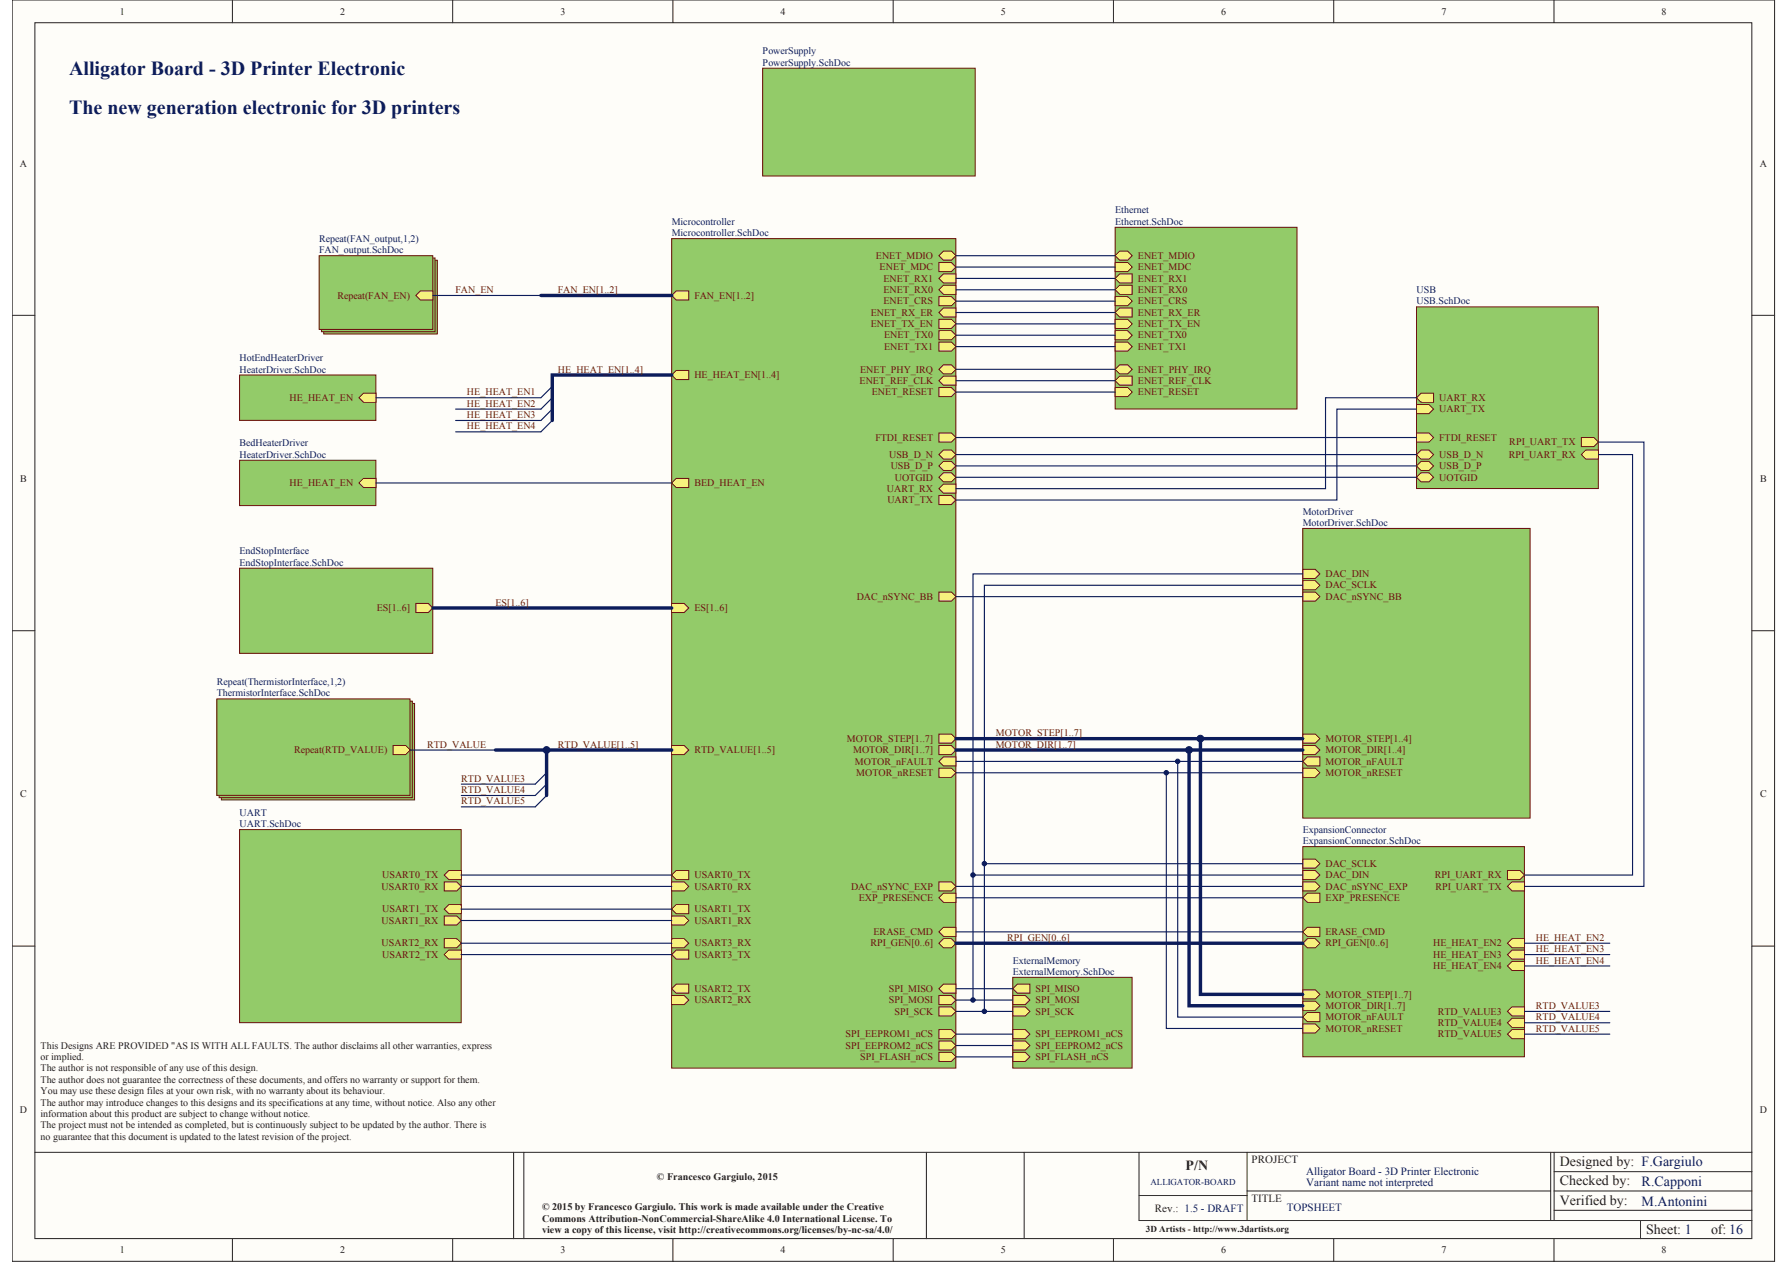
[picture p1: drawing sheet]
<svg xmlns="http://www.w3.org/2000/svg" width="297mm" height="210mm" viewBox="0 0 297 210" stroke-linecap="round" stroke-linejoin="round" font-family="sans-serif">
<defs><g id="words">
<g font-size="3.3" fill="#0c1c5b">
<text x="11.5" y="12.4">Alligator Board - 3D Printer Electronic</text>
<text x="11.5" y="19">The new generation electronic for 3D printers</text>
</g>
<g font-size="2.3" fill="#231f20">
<text x="196.9" y="194.4">P/N</text>
<text x="259" y="193.6">Designed by: F.Gargiulo</text>
<text x="259" y="196.8">Checked by:</text>
<text x="259" y="200">Verified by:</text>
<text x="273.3" y="204.9">Sheet: 1</text>
<text x="284.1" y="204.9">of: 16</text>
</g>
<g font-size="2.3" fill="#0c1c5b">
<text x="272.6" y="197">R.Capponi</text>
<text x="272.6" y="200.2">M.Antonini</text>
</g>
<g font-size="1.8" fill="#231f20">
<text x="207.8" y="193.2">PROJECT</text>
<text x="191.8" y="201.3">Rev.: 1.5 - DRAFT</text>
<text x="207.8" y="199.6">TITLE</text>
</g>
<g font-size="1.8" fill="#0c1c5b">
<text x="216.9" y="195.1">Alligator Board - 3D Printer Electronic</text>
<text x="216.9" y="197">Variant name not interpreted</text>
<text x="213.7" y="201.1">TOPSHEET</text>
</g>
<g font-size="1.7" fill="#231f20">
<text x="19.9" y="2.4">1</text>
<text x="56.5" y="2.4">2</text>
<text x="93" y="2.4">3</text>
<text x="129.6" y="2.4">4</text>
<text x="166.2" y="2.4">5</text>
<text x="202.8" y="2.4">6</text>
<text x="239.3" y="2.4">7</text>
<text x="275.9" y="2.4">8</text>
<text x="3.3" y="27.7">A</text>
<text x="292.2" y="27.7">A</text>
<text x="3.4" y="80">B</text>
<text x="292.2" y="80">B</text>
<text x="3.4" y="132.4">C</text>
<text x="292.2" y="132.4">C</text>
<text x="6.7" y="174.2">This Designs ARE PROVIDED &quot;AS IS WITH ALL FAULTS. The author disclaims all other warranties, express</text>
<text x="6.7" y="176">or implied.</text>
<text x="6.7" y="177.9">The author is not responsible of any use of this design.</text>
<text x="6.7" y="179.8">The author does not guarantee the correctness of these documents, and offers no warranty or support for them.</text>
<text x="3.3" y="184.8">D</text>
<text x="6.7" y="181.7">You may use these design files at your own risk, with no warranty about its behaviour.</text>
<text x="6.7" y="183.6">The author may introduce changes to this designs and its specifications at any time, without notice. Also any other</text>
<text x="6.7" y="185.5">information about this product are subject to change without notice.</text>
<text x="292.2" y="184.8">D</text>
<text x="6.7" y="187.4">The project must not be intended as completed, but is continuously subject to be updated by the author. There is</text>
<text x="6.7" y="189.3">no guarantee that this document is updated to the latest revision of the project.</text>
<text x="109.1" y="195.9">© Francesco Gargiulo, 2015</text>
<text x="90" y="201">© 2015 by Francesco Gargiulo. This work is made available under the Creative</text>
<text x="90" y="202.9">Commons Attribution-NonCommercial-ShareAlike 4.0 International License. To</text>
<text x="19.9" y="208.1">1</text>
<text x="56.5" y="208.1">2</text>
<text x="90" y="204.7">view a copy of this license, visit http://creativecommons.org/licenses/by-nc-sa/4.0/</text>
<text x="93" y="208.1">3</text>
<text x="129.6" y="208.1">4</text>
<text x="166.2" y="208.1">5</text>
<text x="202.8" y="208.1">6</text>
<text x="239.3" y="208.1">7</text>
<text x="275.9" y="208.1">8</text>
</g>
<g font-size="1.7" fill="#0c1c5b">
<text x="126.6" y="9">PowerSupply</text>
<text x="126.6" y="10.9">PowerSupply.SchDoc</text>
<text x="185.2" y="35.4">Ethernet</text>
<text x="53" y="40.2">Repeat(FAN_output,1,2)</text>
<text x="111.5" y="37.3">Microcontroller</text>
<text x="111.5" y="39.2">Microcontroller.SchDoc</text>
<text x="185.2" y="37.3">Ethernet.SchDoc</text>
<text x="53" y="42.1">FAN_output.SchDoc</text>
<text x="235.2" y="48.7">USB</text>
<text x="235.2" y="50.5">USB.SchDoc</text>
<text x="39.8" y="60">HotEndHeaterDriver</text>
<text x="39.8" y="61.9">HeaterDriver.SchDoc</text>
<text x="39.8" y="74.1">BedHeaterDriver</text>
<text x="39.8" y="76">HeaterDriver.SchDoc</text>
<text x="216.3" y="85.5">MotorDriver</text>
<text x="216.3" y="87.3">MotorDriver.SchDoc</text>
<text x="39.8" y="92.1">EndStopInterface</text>
<text x="39.8" y="94">EndStopInterface.SchDoc</text>
<text x="36" y="113.8">Repeat(ThermistorInterface,1,2)</text>
<text x="36" y="115.7">ThermistorInterface.SchDoc</text>
<text x="39.8" y="135.5">UART</text>
<text x="39.8" y="137.4">UART.SchDoc</text>
<text x="216.3" y="138.3">ExpansionConnector</text>
<text x="216.3" y="140.2">ExpansionConnector.SchDoc</text>
<text x="168.2" y="160">ExternalMemory</text>
<text x="168.2" y="161.9">ExternalMemory.SchDoc</text>
</g>
<g font-size="1.7" fill="#6d0c0e">
<text x="145.4" y="43">ENET_MDIO</text>
<text x="146.1" y="44.9">ENET_MDC</text>
<text x="146.7" y="46.8">ENET_RX1</text>
<text x="188.9" y="43">ENET_MDIO</text>
<text x="188.9" y="44.9">ENET_MDC</text>
<text x="188.9" y="46.8">ENET_RX1</text>
<text x="56" y="49.6">Repeat(FAN_EN)</text>
<text x="75.7" y="48.7">FAN_EN</text>
<text x="92.6" y="48.7">FAN_EN[1..2]</text>
<text x="115.3" y="49.6">FAN_EN[1..2]</text>
<text x="144.6" y="52.4">ENET_RX_ER</text>
<text x="146.7" y="48.7">ENET_RX0</text>
<text x="146.7" y="50.5">ENET_CRS</text>
<text x="188.9" y="48.7">ENET_RX0</text>
<text x="188.9" y="50.5">ENET_CRS</text>
<text x="188.9" y="52.4">ENET_RX_ER</text>
<text x="144.6" y="54.3">ENET_TX_EN</text>
<text x="146.8" y="56.2">ENET_TX0</text>
<text x="146.8" y="58.1">ENET_TX1</text>
<text x="188.9" y="54.3">ENET_TX_EN</text>
<text x="188.9" y="56.2">ENET_TX0</text>
<text x="188.9" y="58.1">ENET_TX1</text>
<text x="77.5" y="65.6">HE_HEAT_EN1</text>
<text x="92.6" y="61.9">HE_HEAT_EN[1..4]</text>
<text x="115.3" y="62.8">HE_HEAT_EN[1..4]</text>
<text x="142.7" y="63.8">ENET_REF_CLK</text>
<text x="142.8" y="61.9">ENET_PHY_IRQ</text>
<text x="144.8" y="65.6">ENET_RESET</text>
<text x="188.9" y="61.9">ENET_PHY_IRQ</text>
<text x="188.9" y="65.6">ENET_RESET</text>
<text x="188.9" y="63.8">ENET_REF_CLK</text>
<text x="48.1" y="66.6">HE_HEAT_EN</text>
<text x="77.5" y="67.5">HE_HEAT_EN2</text>
<text x="77.5" y="69.4">HE_HEAT_EN3</text>
<text x="77.5" y="71.3">HE_HEAT_EN4</text>
<text x="239" y="66.6">UART_RX</text>
<text x="239" y="68.5">UART_TX</text>
<text x="145.4" y="73.2">FTDI_RESET</text>
<text x="147.6" y="76">USB_D_N</text>
<text x="147.9" y="77.9">USB_D_P</text>
<text x="239" y="76">USB_D_N</text>
<text x="239" y="77.9">USB_D_P</text>
<text x="239" y="73.2">FTDI_RESET</text>
<text x="250.5" y="76">RPI_UART_RX</text>
<text x="250.6" y="73.9">RPI_UART_TX</text>
<text x="48.1" y="80.7">HE_HEAT_EN</text>
<text x="115.3" y="80.7">BED_HEAT_EN</text>
<text x="147.2" y="81.7">UART_RX</text>
<text x="147.3" y="83.6">UART_TX</text>
<text x="148.6" y="79.8">UOTGID</text>
<text x="239" y="79.8">UOTGID</text>
<text x="220.1" y="95.8">DAC_DIN</text>
<text x="62.6" y="101.5">ES[1..6]</text>
<text x="82.3" y="100.6">ES[1..6]</text>
<text x="115.3" y="101.5">ES[1..6]</text>
<text x="142.2" y="99.6">DAC_nSYNC_BB</text>
<text x="220.1" y="97.7">DAC_SCLK</text>
<text x="220.1" y="99.6">DAC_nSYNC_BB</text>
<text x="48.8" y="125.1">Repeat(RTD_VALUE)</text>
<text x="70.9" y="124.1">RTD_VALUE</text>
<text x="92.6" y="124.1">RTD_VALUE[1..5]</text>
<text x="115.3" y="125.1">RTD_VALUE[1..5]</text>
<text x="140.6" y="123.2">MOTOR_STEP[1..7]</text>
<text x="141.7" y="125.1">MOTOR_DIR[1..7]</text>
<text x="165.3" y="122.3">MOTOR_STEP[1..7]</text>
<text x="165.3" y="124.1">MOTOR_DIR[1..7]</text>
<text x="220.1" y="123.2">MOTOR_STEP[1..4]</text>
<text x="220.1" y="125.1">MOTOR_DIR[1..4]</text>
<text x="76.6" y="129.8">RTD_VALUE3</text>
<text x="76.6" y="131.7">RTD_VALUE4</text>
<text x="142" y="127">MOTOR_nFAULT</text>
<text x="142.2" y="128.9">MOTOR_nRESET</text>
<text x="220.1" y="127">MOTOR_nFAULT</text>
<text x="220.1" y="128.9">MOTOR_nRESET</text>
<text x="76.6" y="133.6">RTD_VALUE5</text>
<text x="220.1" y="144">DAC_SCLK</text>
<text x="63.4" y="147.7">USART0_RX</text>
<text x="63.5" y="145.8">USART0_TX</text>
<text x="115.3" y="147.7">USART0_RX</text>
<text x="115.3" y="145.8">USART0_TX</text>
<text x="141.3" y="147.7">DAC_nSYNC_EXP</text>
<text x="142.6" y="149.6">EXP_PRESENCE</text>
<text x="220.1" y="147.7">DAC_nSYNC_EXP</text>
<text x="220.1" y="145.8">DAC_DIN</text>
<text x="220.1" y="149.6">EXP_PRESENCE</text>
<text x="238.2" y="145.8">RPI_UART_RX</text>
<text x="238.3" y="147.7">RPI_UART_TX</text>
<text x="63.4" y="153.4">USART1_RX</text>
<text x="63.5" y="151.5">USART1_TX</text>
<text x="115.3" y="153.4">USART1_RX</text>
<text x="115.3" y="151.5">USART1_TX</text>
<text x="145" y="155.3">ERASE_CMD</text>
<text x="220.1" y="155.3">ERASE_CMD</text>
<text x="63.4" y="157.2">USART2_RX</text>
<text x="63.5" y="159.1">USART2_TX</text>
<text x="115.3" y="157.2">USART3_RX</text>
<text x="115.3" y="159.1">USART3_TX</text>
<text x="144.5" y="157.2">RPI_GEN[0..6]</text>
<text x="167.2" y="156.2">RPI_GEN[0..6]</text>
<text x="220.1" y="157.2">RPI_GEN[0..6]</text>
<text x="237.9" y="157.2">HE_HEAT_EN2</text>
<text x="237.9" y="159.1">HE_HEAT_EN3</text>
<text x="237.9" y="160.9">HE_HEAT_EN4</text>
<text x="255" y="156.2">HE_HEAT_EN2</text>
<text x="255" y="158.1">HE_HEAT_EN3</text>
<text x="255" y="160">HE_HEAT_EN4</text>
<text x="115.3" y="166.6">USART2_RX</text>
<text x="115.3" y="164.7">USART2_TX</text>
<text x="147.6" y="164.7">SPI_MISO</text>
<text x="147.6" y="166.6">SPI_MOSI</text>
<text x="171.9" y="164.7">SPI_MISO</text>
<text x="171.9" y="166.6">SPI_MOSI</text>
<text x="220.1" y="165.7">MOTOR_STEP[1..7]</text>
<text x="220.1" y="167.6">MOTOR_DIR[1..7]</text>
<text x="255" y="167.6">RTD_VALUE3</text>
<text x="140.4" y="172.3">SPI_EEPROM1_nCS</text>
<text x="148.5" y="168.5">SPI_SCK</text>
<text x="171.9" y="172.3">SPI_EEPROM1_nCS</text>
<text x="171.9" y="168.5">SPI_SCK</text>
<text x="220.1" y="169.4">MOTOR_nFAULT</text>
<text x="220.1" y="171.3">MOTOR_nRESET</text>
<text x="238.7" y="168.5">RTD_VALUE3</text>
<text x="238.7" y="170.4">RTD_VALUE4</text>
<text x="238.7" y="172.3">RTD_VALUE5</text>
<text x="255" y="169.4">RTD_VALUE4</text>
<text x="255" y="171.3">RTD_VALUE5</text>
<text x="140.4" y="174.2">SPI_EEPROM2_nCS</text>
<text x="142.8" y="176">SPI_FLASH_nCS</text>
<text x="171.9" y="174.2">SPI_EEPROM2_nCS</text>
<text x="171.9" y="176">SPI_FLASH_nCS</text>
</g>
<text font-size="1.5" fill="#0c1c5b" x="191" y="196.8">ALLIGATOR-BOARD</text>
<text font-size="1.5" fill="#231f20" x="190.3" y="204.6">3D Artists - http://www.3dartists.org</text>
</g></defs>
<path d="M2 0h292.6v209.5h-292.6z" fill="#fefdf9"/>
<path d="M2 0h292.6v209.5h-292.6z" fill="none" stroke="#231f20" stroke-width=".17"/>
<path d="M5.8 3.8h285.1v201.9h-285.1z" fill="#fefdf9"/>
<g fill="none" stroke="#231f20" stroke-width=".17">
<path d="M38.6 0v3.8M75.2 0v3.8M111.7 0v3.8M148.3 0v3.8M184.9 0v3.8M221.4 0v3.8M258 0v3.8M5.8 3.8h285.1v201.9h-285.1zM2 52.4h3.8M290.9 52.4h3.8M2 104.7h3.8M290.9 104.7h3.8"/>
<path d="M2 157.1h3.8M290.9 157.1h3.8M5.8 191.4h285.1M85.3 191.4v14.3M87 191.4v14.3M153.8 191.4v14.3M170.1 191.4v14.3M189.1 191.4v11.3h101.8M189.1 198.5h18M207.1 197.8h50.4M207.1 191.4v11.3M257.5 191.4v11.3"/>
<path d="M258 191.4v11.3M258 194.6h32.9M258 197.8h32.9M38.6 205.7v3.8M75.2 205.7v3.8M111.7 205.7v3.8M148.3 205.7v3.8M184.9 205.7v3.8M221.4 205.7v3.8M258 205.7v3.8M258 201h32.9M272.4 202.7v3"/>
</g>
<path d="M111.5 39.6h47.2v137.8h-47.2z" fill="#93cb69"/>
<path d="M111.5 39.6h47.2v137.8h-47.2z" fill="none" stroke="#6d0c0e" stroke-width=".17"/>
<path d="M155.9 42.5l.7-.8h1.4l.7 .8-.7 .7h-1.4z" fill-rule="evenodd" fill="#f6f17e"/>
<path d="M155.9 42.5l.7-.8h1.4l.7 .8-.7 .7h-1.4z" fill="none" stroke="#6d0c0e" stroke-width=".17"/>
<path d="M155.9 43.6h2.1l.7 .7-.7 .8h-2.1z" fill-rule="evenodd" fill="#f6f17e"/>
<path d="M155.9 43.6h2.1l.7 .7-.7 .8h-2.1z" fill="none" stroke="#6d0c0e" stroke-width=".17"/>
<path d="M155.9 46.2l.7-.7h2.1v1.5h-2.1z" fill-rule="evenodd" fill="#f6f17e"/>
<path d="M155.9 46.2l.7-.7h2.1v1.5h-2.1z" fill="none" stroke="#6d0c0e" stroke-width=".17"/>
<path d="M155.9 48.1l.7-.7h2.1v1.5h-2.1z" fill-rule="evenodd" fill="#f6f17e"/>
<path d="M155.9 48.1l.7-.7h2.1v1.5h-2.1z" fill="none" stroke="#6d0c0e" stroke-width=".17"/>
<path d="M155.9 49.3h2.1l.7 .7-.7 .8h-2.1z" fill-rule="evenodd" fill="#f6f17e"/>
<path d="M155.9 49.3h2.1l.7 .7-.7 .8h-2.1z" fill="none" stroke="#6d0c0e" stroke-width=".17"/>
<path d="M155.9 53h2.1l.7 .8-.7 .7h-2.1z" fill-rule="evenodd" fill="#f6f17e"/>
<path d="M155.9 53h2.1l.7 .8-.7 .7h-2.1z" fill="none" stroke="#6d0c0e" stroke-width=".17"/>
<path d="M155.9 54.9h2.1l.7 .8-.7 .7h-2.1z" fill-rule="evenodd" fill="#f6f17e"/>
<path d="M155.9 54.9h2.1l.7 .8-.7 .7h-2.1z" fill="none" stroke="#6d0c0e" stroke-width=".17"/>
<path d="M155.9 56.8h2.1l.7 .8-.7 .7h-2.1z" fill-rule="evenodd" fill="#f6f17e"/>
<path d="M155.9 56.8h2.1l.7 .8-.7 .7h-2.1z" fill="none" stroke="#6d0c0e" stroke-width=".17"/>
<path d="M155.9 63.2l.7-.7h2.1v1.5h-2.1z" fill-rule="evenodd" fill="#f6f17e"/>
<path d="M155.9 63.2l.7-.7h2.1v1.5h-2.1z" fill="none" stroke="#6d0c0e" stroke-width=".17"/>
<path d="M155.9 51.9l.7-.8h2.1v1.6h-2.1z" fill-rule="evenodd" fill="#f6f17e"/>
<path d="M155.9 51.9l.7-.8h2.1v1.6h-2.1z" fill="none" stroke="#6d0c0e" stroke-width=".17"/>
<path d="M155.9 61.3l.7-.7h1.4l.7 .7-.7 .8h-1.4z" fill-rule="evenodd" fill="#f6f17e"/>
<path d="M155.9 61.3l.7-.7h1.4l.7 .7-.7 .8h-1.4z" fill="none" stroke="#6d0c0e" stroke-width=".17"/>
<path d="M155.9 123.8h2.1l.7 .8-.7 .7h-2.1z" fill-rule="evenodd" fill="#f6f17e"/>
<path d="M155.9 123.8h2.1l.7 .8-.7 .7h-2.1z" fill="none" stroke="#6d0c0e" stroke-width=".17"/>
<path d="M155.9 98.3h2.1l.7 .8-.7 .7h-2.1z" fill-rule="evenodd" fill="#f6f17e"/>
<path d="M155.9 98.3h2.1l.7 .8-.7 .7h-2.1z" fill="none" stroke="#6d0c0e" stroke-width=".17"/>
<path d="M155.9 146.4h2.1l.7 .8-.7 .8h-2.1z" fill-rule="evenodd" fill="#f6f17e"/>
<path d="M155.9 146.4h2.1l.7 .8-.7 .8h-2.1z" fill="none" stroke="#6d0c0e" stroke-width=".17"/>
<path d="M155.9 121.9h2.1l.7 .8-.7 .7h-2.1z" fill-rule="evenodd" fill="#f6f17e"/>
<path d="M155.9 121.9h2.1l.7 .8-.7 .7h-2.1z" fill="none" stroke="#6d0c0e" stroke-width=".17"/>
<path d="M111.5 49.1l.8-.8h2.1v1.5h-2.1z" fill-rule="evenodd" fill="#f6f17e"/>
<path d="M111.5 49.1l.8-.8h2.1v1.5h-2.1z" fill="none" stroke="#6d0c0e" stroke-width=".17"/>
<path d="M111.5 62.3l.8-.8h2.1v1.5h-2.1z" fill-rule="evenodd" fill="#f6f17e"/>
<path d="M111.5 62.3l.8-.8h2.1v1.5h-2.1z" fill="none" stroke="#6d0c0e" stroke-width=".17"/>
<path d="M111.5 100.2h2.1l.8 .8-.8 .7h-2.1z" fill-rule="evenodd" fill="#f6f17e"/>
<path d="M111.5 100.2h2.1l.8 .8-.8 .7h-2.1z" fill="none" stroke="#6d0c0e" stroke-width=".17"/>
<path d="M111.5 80.2l.8-.8h2.1v1.6h-2.1z" fill-rule="evenodd" fill="#f6f17e"/>
<path d="M111.5 80.2l.8-.8h2.1v1.6h-2.1z" fill="none" stroke="#6d0c0e" stroke-width=".17"/>
<path d="M111.5 123.8h2.1l.8 .8-.8 .7h-2.1z" fill-rule="evenodd" fill="#f6f17e"/>
<path d="M111.5 123.8h2.1l.8 .8-.8 .7h-2.1z" fill="none" stroke="#6d0c0e" stroke-width=".17"/>
<path d="M111.5 146.4h2.1l.8 .8-.8 .8h-2.1z" fill-rule="evenodd" fill="#f6f17e"/>
<path d="M111.5 146.4h2.1l.8 .8-.8 .8h-2.1z" fill="none" stroke="#6d0c0e" stroke-width=".17"/>
<path d="M111.5 145.3l.8-.7h2.1v1.5h-2.1z" fill-rule="evenodd" fill="#f6f17e"/>
<path d="M111.5 145.3l.8-.7h2.1v1.5h-2.1z" fill="none" stroke="#6d0c0e" stroke-width=".17"/>
<path d="M111.5 152.1h2.1l.8 .8-.8 .7h-2.1z" fill-rule="evenodd" fill="#f6f17e"/>
<path d="M111.5 152.1h2.1l.8 .8-.8 .7h-2.1z" fill="none" stroke="#6d0c0e" stroke-width=".17"/>
<path d="M111.5 151l.8-.8h2.1v1.5h-2.1z" fill-rule="evenodd" fill="#f6f17e"/>
<path d="M111.5 151l.8-.8h2.1v1.5h-2.1z" fill="none" stroke="#6d0c0e" stroke-width=".17"/>
<path d="M111.5 165.3h2.1l.8 .8-.8 .7h-2.1z" fill-rule="evenodd" fill="#f6f17e"/>
<path d="M111.5 165.3h2.1l.8 .8-.8 .7h-2.1z" fill="none" stroke="#6d0c0e" stroke-width=".17"/>
<path d="M111.5 164.2l.8-.8h2.1v1.5h-2.1z" fill-rule="evenodd" fill="#f6f17e"/>
<path d="M111.5 164.2l.8-.8h2.1v1.5h-2.1z" fill="none" stroke="#6d0c0e" stroke-width=".17"/>
<path d="M155.9 81.1l.7-.7h2.1v1.5h-2.1z" fill-rule="evenodd" fill="#f6f17e"/>
<path d="M155.9 81.1l.7-.7h2.1v1.5h-2.1z" fill="none" stroke="#6d0c0e" stroke-width=".17"/>
<path d="M155.9 82.3h2.1l.7 .7-.7 .8h-2.1z" fill-rule="evenodd" fill="#f6f17e"/>
<path d="M155.9 82.3h2.1l.7 .7-.7 .8h-2.1z" fill="none" stroke="#6d0c0e" stroke-width=".17"/>
<path d="M155.9 126.4l.7-.7h2.1v1.5h-2.1z" fill-rule="evenodd" fill="#f6f17e"/>
<path d="M155.9 126.4l.7-.7h2.1v1.5h-2.1z" fill="none" stroke="#6d0c0e" stroke-width=".17"/>
<path d="M155.9 171h2.1l.7 .7-.7 .8h-2.1z" fill-rule="evenodd" fill="#f6f17e"/>
<path d="M155.9 171h2.1l.7 .7-.7 .8h-2.1z" fill="none" stroke="#6d0c0e" stroke-width=".17"/>
<path d="M155.9 164.2l.7-.8h2.1v1.5h-2.1z" fill-rule="evenodd" fill="#f6f17e"/>
<path d="M155.9 164.2l.7-.8h2.1v1.5h-2.1z" fill="none" stroke="#6d0c0e" stroke-width=".17"/>
<path d="M155.9 165.3h2.1l.7 .8-.7 .7h-2.1z" fill-rule="evenodd" fill="#f6f17e"/>
<path d="M155.9 165.3h2.1l.7 .8-.7 .7h-2.1z" fill="none" stroke="#6d0c0e" stroke-width=".17"/>
<path d="M155.9 167.2h2.1l.7 .8-.7 .7h-2.1z" fill-rule="evenodd" fill="#f6f17e"/>
<path d="M155.9 167.2h2.1l.7 .8-.7 .7h-2.1z" fill="none" stroke="#6d0c0e" stroke-width=".17"/>
<path d="M155.9 172.9h2.1l.7 .7-.7 .8h-2.1z" fill-rule="evenodd" fill="#f6f17e"/>
<path d="M155.9 172.9h2.1l.7 .7-.7 .8h-2.1z" fill="none" stroke="#6d0c0e" stroke-width=".17"/>
<path d="M155.9 174.8h2.1l.7 .7-.7 .8h-2.1z" fill-rule="evenodd" fill="#f6f17e"/>
<path d="M155.9 174.8h2.1l.7 .7-.7 .8h-2.1z" fill="none" stroke="#6d0c0e" stroke-width=".17"/>
<path d="M155.9 64.4h2.1l.7 .7-.7 .8h-2.1z" fill-rule="evenodd" fill="#f6f17e"/>
<path d="M155.9 64.4h2.1l.7 .7-.7 .8h-2.1z" fill="none" stroke="#6d0c0e" stroke-width=".17"/>
<path d="M155.9 127.6h2.1l.7 .7-.7 .8h-2.1z" fill-rule="evenodd" fill="#f6f17e"/>
<path d="M155.9 127.6h2.1l.7 .7-.7 .8h-2.1z" fill="none" stroke="#6d0c0e" stroke-width=".17"/>
<path d="M155.9 75.5l.7-.8h1.4l.7 .8-.7 .7h-1.4z" fill-rule="evenodd" fill="#f6f17e"/>
<path d="M155.9 75.5l.7-.8h1.4l.7 .8-.7 .7h-1.4z" fill="none" stroke="#6d0c0e" stroke-width=".17"/>
<path d="M155.9 77.4l.7-.8h1.4l.7 .8-.7 .7h-1.4z" fill-rule="evenodd" fill="#f6f17e"/>
<path d="M155.9 77.4l.7-.8h1.4l.7 .8-.7 .7h-1.4z" fill="none" stroke="#6d0c0e" stroke-width=".17"/>
<path d="M155.9 79.3l.7-.8h1.4l.7 .8-.7 .7h-1.4z" fill-rule="evenodd" fill="#f6f17e"/>
<path d="M155.9 79.3l.7-.8h1.4l.7 .8-.7 .7h-1.4z" fill="none" stroke="#6d0c0e" stroke-width=".17"/>
<path d="M155.9 71.9h2.1l.7 .8-.7 .7h-2.1z" fill-rule="evenodd" fill="#f6f17e"/>
<path d="M155.9 71.9h2.1l.7 .8-.7 .7h-2.1z" fill="none" stroke="#6d0c0e" stroke-width=".17"/>
<path d="M155.9 156.6l.7-.7h1.4l.7 .7-.7 .8h-1.4z" fill-rule="evenodd" fill="#f6f17e"/>
<path d="M155.9 156.6l.7-.7h1.4l.7 .7-.7 .8h-1.4z" fill="none" stroke="#6d0c0e" stroke-width=".17"/>
<path d="M111.5 155.9h2.1l.8 .7-.8 .8h-2.1z" fill-rule="evenodd" fill="#f6f17e"/>
<path d="M111.5 155.9h2.1l.8 .7-.8 .8h-2.1z" fill="none" stroke="#6d0c0e" stroke-width=".17"/>
<path d="M111.5 158.5l.8-.7h2.1v1.5h-2.1z" fill-rule="evenodd" fill="#f6f17e"/>
<path d="M111.5 158.5l.8-.7h2.1v1.5h-2.1z" fill="none" stroke="#6d0c0e" stroke-width=".17"/>
<path d="M155.9 149.1l.7-.8h2.1v1.5h-2.1z" fill-rule="evenodd" fill="#f6f17e"/>
<path d="M155.9 149.1l.7-.8h2.1v1.5h-2.1z" fill="none" stroke="#6d0c0e" stroke-width=".17"/>
<path d="M155.9 154.7l.7-.7h2.1v1.5h-2.1z" fill-rule="evenodd" fill="#f6f17e"/>
<path d="M155.9 154.7l.7-.7h2.1v1.5h-2.1z" fill="none" stroke="#6d0c0e" stroke-width=".17"/>
<path d="M126.6 11.3h35.3v17.9h-35.3z" fill="#93cb69"/>
<path d="M126.6 11.3h35.3v17.9h-35.3z" fill="none" stroke="#6d0c0e" stroke-width=".17"/>
<path d="M216.3 87.8h37.8v48.1h-37.8z" fill="#93cb69"/>
<path d="M216.3 87.8h37.8v48.1h-37.8z" fill="none" stroke="#6d0c0e" stroke-width=".17"/>
<path d="M216.3 121.9h2.1l.7 .8-.7 .7h-2.1z" fill-rule="evenodd" fill="#f6f17e"/>
<path d="M216.3 121.9h2.1l.7 .8-.7 .7h-2.1z" fill="none" stroke="#6d0c0e" stroke-width=".17"/>
<path d="M216.3 123.8h2.1l.7 .8-.7 .7h-2.1z" fill-rule="evenodd" fill="#f6f17e"/>
<path d="M216.3 123.8h2.1l.7 .8-.7 .7h-2.1z" fill="none" stroke="#6d0c0e" stroke-width=".17"/>
<path d="M216.3 126.4l.8-.7h2v1.5h-2z" fill-rule="evenodd" fill="#f6f17e"/>
<path d="M216.3 126.4l.8-.7h2v1.5h-2z" fill="none" stroke="#6d0c0e" stroke-width=".17"/>
<path d="M216.3 96.4h2.1l.7 .8-.7 .7h-2.1z" fill-rule="evenodd" fill="#f6f17e"/>
<path d="M216.3 96.4h2.1l.7 .8-.7 .7h-2.1z" fill="none" stroke="#6d0c0e" stroke-width=".17"/>
<path d="M216.3 98.3h2.1l.7 .8-.7 .7h-2.1z" fill-rule="evenodd" fill="#f6f17e"/>
<path d="M216.3 98.3h2.1l.7 .8-.7 .7h-2.1z" fill="none" stroke="#6d0c0e" stroke-width=".17"/>
<path d="M216.3 94.5h2.1l.7 .8-.7 .8h-2.1z" fill-rule="evenodd" fill="#f6f17e"/>
<path d="M216.3 94.5h2.1l.7 .8-.7 .8h-2.1z" fill="none" stroke="#6d0c0e" stroke-width=".17"/>
<path d="M216.3 127.6h2.1l.7 .7-.7 .8h-2.1z" fill-rule="evenodd" fill="#f6f17e"/>
<path d="M216.3 127.6h2.1l.7 .7-.7 .8h-2.1z" fill="none" stroke="#6d0c0e" stroke-width=".17"/>
<path d="M39.8 94.4h32.1v14.1h-32.1z" fill="#93cb69"/>
<path d="M39.8 94.4h32.1v14.1h-32.1z" fill="none" stroke="#6d0c0e" stroke-width=".17"/>
<path d="M69 100.2h2.1l.8 .8-.8 .7h-2.1z" fill-rule="evenodd" fill="#f6f17e"/>
<path d="M69 100.2h2.1l.8 .8-.8 .7h-2.1z" fill="none" stroke="#6d0c0e" stroke-width=".17"/>
<path d="M53.7 43.2h18.9v12.3h-18.9z" fill="#93cb69"/>
<path d="M53.7 43.2h18.9v12.3h-18.9z" fill="none" stroke="#6d0c0e" stroke-width=".17"/>
<path d="M53.4 42.8h18.8v12.3h-18.8z" fill="#93cb69"/>
<path d="M53.4 42.8h18.8v12.3h-18.8z" fill="none" stroke="#6d0c0e" stroke-width=".17"/>
<path d="M53 42.5h18.9v12.2h-18.9z" fill="#93cb69"/>
<path d="M53 42.5h18.9v12.2h-18.9z" fill="none" stroke="#6d0c0e" stroke-width=".17"/>
<path d="M69 49.1l.8-.8h2.1v1.5h-2.1z" fill-rule="evenodd" fill="#f6f17e"/>
<path d="M69 49.1l.8-.8h2.1v1.5h-2.1z" fill="none" stroke="#6d0c0e" stroke-width=".17"/>
<path d="M36.8 116.8h32v16h-32z" fill="#93cb69"/>
<path d="M36.8 116.8h32v16h-32z" fill="none" stroke="#6d0c0e" stroke-width=".17"/>
<path d="M36.4 116.4h32.1v16.1h-32.1z" fill="#93cb69"/>
<path d="M36.4 116.4h32.1v16.1h-32.1z" fill="none" stroke="#6d0c0e" stroke-width=".17"/>
<path d="M36 116.1h32.1v16h-32.1z" fill="#93cb69"/>
<path d="M36 116.1h32.1v16h-32.1z" fill="none" stroke="#6d0c0e" stroke-width=".17"/>
<path d="M65.3 123.8h2l.8 .8-.8 .7h-2z" fill-rule="evenodd" fill="#f6f17e"/>
<path d="M65.3 123.8h2l.8 .8-.8 .7h-2z" fill="none" stroke="#6d0c0e" stroke-width=".17"/>
<path d="M39.8 62.3h22.6v7.5h-22.6z" fill="#93cb69"/>
<path d="M39.8 62.3h22.6v7.5h-22.6z" fill="none" stroke="#6d0c0e" stroke-width=".17"/>
<path d="M59.6 66.1l.8-.8h2v1.5h-2z" fill-rule="evenodd" fill="#f6f17e"/>
<path d="M59.6 66.1l.8-.8h2v1.5h-2z" fill="none" stroke="#6d0c0e" stroke-width=".17"/>
<path d="M185.2 37.7h30.1v30.2h-30.1z" fill="#93cb69"/>
<path d="M185.2 37.7h30.1v30.2h-30.1z" fill="none" stroke="#6d0c0e" stroke-width=".17"/>
<path d="M185.2 42.5l.7-.8h1.3l.8 .8-.8 .7h-1.3z" fill-rule="evenodd" fill="#f6f17e"/>
<path d="M185.2 42.5l.7-.8h1.3l.8 .8-.8 .7h-1.3z" fill="none" stroke="#6d0c0e" stroke-width=".17"/>
<path d="M185.2 43.6h2l.8 .7-.8 .8h-2z" fill-rule="evenodd" fill="#f6f17e"/>
<path d="M185.2 43.6h2l.8 .7-.8 .8h-2z" fill="none" stroke="#6d0c0e" stroke-width=".17"/>
<path d="M185.2 46.2l.7-.7h2.1v1.5h-2.1z" fill-rule="evenodd" fill="#f6f17e"/>
<path d="M185.2 46.2l.7-.7h2.1v1.5h-2.1z" fill="none" stroke="#6d0c0e" stroke-width=".17"/>
<path d="M185.2 48.1l.7-.7h2.1v1.5h-2.1z" fill-rule="evenodd" fill="#f6f17e"/>
<path d="M185.2 48.1l.7-.7h2.1v1.5h-2.1z" fill="none" stroke="#6d0c0e" stroke-width=".17"/>
<path d="M185.2 49.3h2l.8 .7-.8 .8h-2z" fill-rule="evenodd" fill="#f6f17e"/>
<path d="M185.2 49.3h2l.8 .7-.8 .8h-2z" fill="none" stroke="#6d0c0e" stroke-width=".17"/>
<path d="M185.2 51.9l.7-.8h2.1v1.6h-2.1z" fill-rule="evenodd" fill="#f6f17e"/>
<path d="M185.2 51.9l.7-.8h2.1v1.6h-2.1z" fill="none" stroke="#6d0c0e" stroke-width=".17"/>
<path d="M185.2 61.3l.7-.7h1.3l.8 .7-.8 .8h-1.3z" fill-rule="evenodd" fill="#f6f17e"/>
<path d="M185.2 61.3l.7-.7h1.3l.8 .7-.8 .8h-1.3z" fill="none" stroke="#6d0c0e" stroke-width=".17"/>
<path d="M185.2 64.4h2l.8 .7-.8 .8h-2z" fill-rule="evenodd" fill="#f6f17e"/>
<path d="M185.2 64.4h2l.8 .7-.8 .8h-2z" fill="none" stroke="#6d0c0e" stroke-width=".17"/>
<path d="M185.2 63.2l.7-.7h2.1v1.5h-2.1z" fill-rule="evenodd" fill="#f6f17e"/>
<path d="M185.2 63.2l.7-.7h2.1v1.5h-2.1z" fill="none" stroke="#6d0c0e" stroke-width=".17"/>
<path d="M185.2 53h2l.8 .8-.8 .7h-2z" fill-rule="evenodd" fill="#f6f17e"/>
<path d="M185.2 53h2l.8 .8-.8 .7h-2z" fill="none" stroke="#6d0c0e" stroke-width=".17"/>
<path d="M185.2 54.9h2l.8 .8-.8 .7h-2z" fill-rule="evenodd" fill="#f6f17e"/>
<path d="M185.2 54.9h2l.8 .8-.8 .7h-2z" fill="none" stroke="#6d0c0e" stroke-width=".17"/>
<path d="M185.2 56.8h2l.8 .8-.8 .7h-2z" fill-rule="evenodd" fill="#f6f17e"/>
<path d="M185.2 56.8h2l.8 .8-.8 .7h-2z" fill="none" stroke="#6d0c0e" stroke-width=".17"/>
<g fill="none" stroke="#0c1c5b" stroke-width=".19">
<path d="M71.9 49.1h17.9M158.7 42.5h26.5M158.7 44.3h26.5M158.7 46.2h26.5M158.7 48.1h26.5M158.7 50h26.5M158.7 51.9h26.5M158.7 53.8h26.5M158.7 55.7h26.5M158.7 57.6h26.5M158.7 61.3h26.5M158.7 63.2h26.5"/>
<path d="M158.7 65.1h26.5M68.1 124.6h14.2M158.7 147.2h57.6"/>
</g>
<path d="M89.8 49.1h21.7M71.9 101h39.6M82.3 124.6h29.2M158.7 122.7h57.6M158.7 124.6h57.6" fill="none" stroke="#0c1c5b" stroke-width=".57"/>
<path d="M216.3 140.6h36.8v34.9h-36.8z" fill="#93cb69"/>
<path d="M216.3 140.6h36.8v34.9h-36.8z" fill="none" stroke="#6d0c0e" stroke-width=".17"/>
<path d="M216.3 164.4h2.1l.7 .7-.7 .8h-2.1z" fill-rule="evenodd" fill="#f6f17e"/>
<path d="M216.3 164.4h2.1l.7 .7-.7 .8h-2.1z" fill="none" stroke="#6d0c0e" stroke-width=".17"/>
<path d="M216.3 166.3h2.1l.7 .7-.7 .8h-2.1z" fill-rule="evenodd" fill="#f6f17e"/>
<path d="M216.3 166.3h2.1l.7 .7-.7 .8h-2.1z" fill="none" stroke="#6d0c0e" stroke-width=".17"/>
<path d="M216.3 168.9l.8-.8h2v1.6h-2z" fill-rule="evenodd" fill="#f6f17e"/>
<path d="M216.3 168.9l.8-.8h2v1.6h-2z" fill="none" stroke="#6d0c0e" stroke-width=".17"/>
<path d="M251.1 155.9h2v1.5h-2l-.8-.8z" fill-rule="evenodd" fill="#f6f17e"/>
<path d="M250.3 156.6l.8-.7h2v1.5h-2z" fill="none" stroke="#6d0c0e" stroke-width=".17"/>
<path d="M250.3 158.5l.8-.7h2v1.5h-2z" fill-rule="evenodd" fill="#f6f17e"/>
<path d="M250.3 158.5l.8-.7h2v1.5h-2z" fill="none" stroke="#6d0c0e" stroke-width=".17"/>
<path d="M250.3 160.4l.8-.7h2v1.5h-2z" fill-rule="evenodd" fill="#f6f17e"/>
<path d="M250.3 160.4l.8-.7h2v1.5h-2z" fill="none" stroke="#6d0c0e" stroke-width=".17"/>
<path d="M250.3 168l.8-.8h2v1.5h-2z" fill-rule="evenodd" fill="#f6f17e"/>
<path d="M250.3 168l.8-.8h2v1.5h-2z" fill="none" stroke="#6d0c0e" stroke-width=".17"/>
<path d="M250.3 169.8l.8-.7h2v1.5h-2z" fill-rule="evenodd" fill="#f6f17e"/>
<path d="M250.3 169.8l.8-.7h2v1.5h-2z" fill="none" stroke="#6d0c0e" stroke-width=".17"/>
<path d="M250.3 171.7l.8-.7h2v1.5h-2z" fill-rule="evenodd" fill="#f6f17e"/>
<path d="M250.3 171.7l.8-.7h2v1.5h-2z" fill="none" stroke="#6d0c0e" stroke-width=".17"/>
<path d="M216.3 142.7h2.1l.7 .7-.7 .8h-2.1z" fill-rule="evenodd" fill="#f6f17e"/>
<path d="M216.3 142.7h2.1l.7 .7-.7 .8h-2.1z" fill="none" stroke="#6d0c0e" stroke-width=".17"/>
<path d="M216.3 146.4h2.1l.7 .8-.7 .8h-2.1z" fill-rule="evenodd" fill="#f6f17e"/>
<path d="M216.3 146.4h2.1l.7 .8-.7 .8h-2.1z" fill="none" stroke="#6d0c0e" stroke-width=".17"/>
<path d="M216.3 144.6h2.1l.7 .7-.7 .8h-2.1z" fill-rule="evenodd" fill="#f6f17e"/>
<path d="M216.3 144.6h2.1l.7 .7-.7 .8h-2.1z" fill="none" stroke="#6d0c0e" stroke-width=".17"/>
<path d="M216.3 170h2.1l.7 .8-.7 .7h-2.1z" fill-rule="evenodd" fill="#f6f17e"/>
<path d="M216.3 170h2.1l.7 .8-.7 .7h-2.1z" fill="none" stroke="#6d0c0e" stroke-width=".17"/>
<path d="M216.3 156.6l.8-.7h1.3l.7 .7-.7 .8h-1.3z" fill-rule="evenodd" fill="#f6f17e"/>
<path d="M216.3 156.6l.8-.7h1.3l.7 .7-.7 .8h-1.3z" fill="none" stroke="#6d0c0e" stroke-width=".17"/>
<path d="M216.3 149.1l.8-.8h2v1.5h-2z" fill-rule="evenodd" fill="#f6f17e"/>
<path d="M216.3 149.1l.8-.8h2v1.5h-2z" fill="none" stroke="#6d0c0e" stroke-width=".17"/>
<path d="M250.3 144.6h2.1l.7 .7-.7 .8h-2.1z" fill-rule="evenodd" fill="#f6f17e"/>
<path d="M250.3 144.6h2.1l.7 .7-.7 .8h-2.1z" fill="none" stroke="#6d0c0e" stroke-width=".17"/>
<path d="M250.3 147.2l.8-.8h2v1.6h-2z" fill-rule="evenodd" fill="#f6f17e"/>
<path d="M250.3 147.2l.8-.8h2v1.6h-2z" fill="none" stroke="#6d0c0e" stroke-width=".17"/>
<path d="M216.3 154.7l.8-.7h2v1.5h-2z" fill-rule="evenodd" fill="#f6f17e"/>
<path d="M216.3 154.7l.8-.7h2v1.5h-2z" fill="none" stroke="#6d0c0e" stroke-width=".17"/>
<g fill="none" stroke="#0c1c5b" stroke-width=".19">
<path d="M91.7 64.2l-1.9 1.9h-27.4M91.7 66.1l-1.9 1.8h-14.1M91.7 67.9l-1.9 1.9h-14.1M91.7 69.8l-1.9 1.9h-14.1M90.8 128.3l-1.9 1.9h-12.3M90.8 130.2l-1.9 1.9h-12.3M161.6 145.3h54.7M163.4 143.4h52.9M253.1 156.6h14.2M253.1 158.5h14.2M253.1 160.4h14.2M253.1 168h14.2"/>
<path d="M253.1 169.8h14.2"/>
</g>
<path d="M111.5 62.3h-19.8v7.5M90.8 124.6v7.5M197.4 124.6v42.4h18.9M199.3 122.7v42.4h17" fill="none" stroke="#0c1c5b" stroke-width=".57"/>
<path d="M39.8 76.4h22.6v7.6h-22.6z" fill="#93cb69"/>
<path d="M39.8 76.4h22.6v7.6h-22.6z" fill="none" stroke="#6d0c0e" stroke-width=".17"/>
<path d="M60.4 79.4h2v1.6h-2l-.8-.8z" fill-rule="evenodd" fill="#f6f17e"/>
<path d="M60.4 79.4h2v1.6h-2l-.8-.8z" fill="none" stroke="#6d0c0e" stroke-width=".17"/>
<path d="M62.4 80.2h49.1M90.8 132.1l-1.9 1.9h-12.3M253.1 171.7h14.2" fill="none" stroke="#0c1c5b" stroke-width=".19"/>
<path d="M39.8 137.8h36.8v32h-36.8z" fill="#93cb69"/>
<path d="M39.8 137.8h36.8v32h-36.8z" fill="none" stroke="#6d0c0e" stroke-width=".17"/>
<path d="M73.8 146.4h2l.8 .8-.8 .8h-2z" fill-rule="evenodd" fill="#f6f17e"/>
<path d="M73.8 146.4h2l.8 .8-.8 .8h-2z" fill="none" stroke="#6d0c0e" stroke-width=".17"/>
<path d="M73.8 145.3l.7-.7h2.1v1.5h-2.1z" fill-rule="evenodd" fill="#f6f17e"/>
<path d="M73.8 145.3l.7-.7h2.1v1.5h-2.1z" fill="none" stroke="#6d0c0e" stroke-width=".17"/>
<path d="M73.8 152.1h2l.8 .8-.8 .7h-2z" fill-rule="evenodd" fill="#f6f17e"/>
<path d="M73.8 152.1h2l.8 .8-.8 .7h-2z" fill="none" stroke="#6d0c0e" stroke-width=".17"/>
<path d="M73.8 151l.7-.8h2.1v1.5h-2.1z" fill-rule="evenodd" fill="#f6f17e"/>
<path d="M73.8 151l.7-.8h2.1v1.5h-2.1z" fill="none" stroke="#6d0c0e" stroke-width=".17"/>
<path d="M73.8 155.9h2l.8 .7-.8 .8h-2z" fill-rule="evenodd" fill="#f6f17e"/>
<path d="M73.8 155.9h2l.8 .7-.8 .8h-2z" fill="none" stroke="#6d0c0e" stroke-width=".17"/>
<path d="M73.8 158.5l.7-.7h2.1v1.5h-2.1z" fill-rule="evenodd" fill="#f6f17e"/>
<path d="M73.8 158.5l.7-.7h2.1v1.5h-2.1z" fill="none" stroke="#6d0c0e" stroke-width=".17"/>
<path d="M76.6 147.2h34.9M76.6 145.3h34.9M76.6 152.9h34.9M76.6 151h34.9" fill="none" stroke="#0c1c5b" stroke-width=".19"/>
<path d="M168.2 162.3h19.8v15.1h-19.8z" fill="#93cb69"/>
<path d="M168.2 162.3h19.8v15.1h-19.8z" fill="none" stroke="#6d0c0e" stroke-width=".17"/>
<path d="M168.2 172.9h2l.8 .7-.8 .8h-2z" fill-rule="evenodd" fill="#f6f17e"/>
<path d="M168.2 172.9h2l.8 .7-.8 .8h-2z" fill="none" stroke="#6d0c0e" stroke-width=".17"/>
<path d="M168.2 174.8h2l.8 .7-.8 .8h-2z" fill-rule="evenodd" fill="#f6f17e"/>
<path d="M168.2 174.8h2l.8 .7-.8 .8h-2z" fill="none" stroke="#6d0c0e" stroke-width=".17"/>
<path d="M168.2 171h2l.8 .7-.8 .8h-2z" fill-rule="evenodd" fill="#f6f17e"/>
<path d="M168.2 171h2l.8 .7-.8 .8h-2z" fill="none" stroke="#6d0c0e" stroke-width=".17"/>
<path d="M168.2 164.2l.7-.8h2.1v1.5h-2.1z" fill-rule="evenodd" fill="#f6f17e"/>
<path d="M168.2 164.2l.7-.8h2.1v1.5h-2.1z" fill="none" stroke="#6d0c0e" stroke-width=".17"/>
<path d="M168.2 165.3h2l.8 .8-.8 .7h-2z" fill-rule="evenodd" fill="#f6f17e"/>
<path d="M168.2 165.3h2l.8 .8-.8 .7h-2z" fill="none" stroke="#6d0c0e" stroke-width=".17"/>
<path d="M168.2 167.2h2l.8 .8-.8 .7h-2z" fill-rule="evenodd" fill="#f6f17e"/>
<path d="M168.2 167.2h2l.8 .8-.8 .7h-2z" fill="none" stroke="#6d0c0e" stroke-width=".17"/>
<g fill="none" stroke="#0c1c5b" stroke-width=".19">
<path d="M158.7 99.1h57.6M216.3 95.3h-54.7v70.8M216.3 97.2h-52.9v70.8M158.7 126.4h57.6M158.7 128.3h57.6M193.7 128.3v42.5h22.6M195.5 126.4v42.5h20.8M158.7 175.5h9.5M158.7 173.6h9.5M158.7 171.7h9.5M158.7 168h9.5M158.7 166.1h9.5"/>
<path d="M158.7 164.2h9.5"/>
</g>
<path d="M235.2 51h30.2v30.1h-30.2z" fill="#93cb69"/>
<path d="M235.2 51h30.2v30.1h-30.2z" fill="none" stroke="#6d0c0e" stroke-width=".17"/>
<path d="M235.2 75.5l.7-.8h1.4l.7 .8-.7 .7h-1.4z" fill-rule="evenodd" fill="#f6f17e"/>
<path d="M235.2 75.5l.7-.8h1.4l.7 .8-.7 .7h-1.4z" fill="none" stroke="#6d0c0e" stroke-width=".17"/>
<path d="M235.2 77.4l.7-.8h1.4l.7 .8-.7 .7h-1.4z" fill-rule="evenodd" fill="#f6f17e"/>
<path d="M235.2 77.4l.7-.8h1.4l.7 .8-.7 .7h-1.4z" fill="none" stroke="#6d0c0e" stroke-width=".17"/>
<path d="M235.9 78.5h1.4l.7 .8-.7 .7h-1.4l-.7-.7z" fill-rule="evenodd" fill="#f6f17e"/>
<path d="M235.9 78.5h1.4l.7 .8-.7 .7h-1.4l-.7-.7z" fill="none" stroke="#6d0c0e" stroke-width=".17"/>
<path d="M235.2 71.9h2.1l.7 .8-.7 .7h-2.1z" fill-rule="evenodd" fill="#f6f17e"/>
<path d="M235.2 71.9h2.1l.7 .8-.7 .7h-2.1z" fill="none" stroke="#6d0c0e" stroke-width=".17"/>
<path d="M235.2 66.1l.7-.8h2.1v1.5h-2.1z" fill-rule="evenodd" fill="#f6f17e"/>
<path d="M235.2 66.1l.7-.8h2.1v1.5h-2.1z" fill="none" stroke="#6d0c0e" stroke-width=".17"/>
<path d="M235.2 67.2h2.1l.7 .7-.7 .8h-2.1z" fill-rule="evenodd" fill="#f6f17e"/>
<path d="M235.2 67.2h2.1l.7 .7-.7 .8h-2.1z" fill="none" stroke="#6d0c0e" stroke-width=".17"/>
<path d="M262.6 75.5l.7-.8h2.1v1.5h-2.1z" fill-rule="evenodd" fill="#f6f17e"/>
<path d="M262.6 75.5l.7-.8h2.1v1.5h-2.1z" fill="none" stroke="#6d0c0e" stroke-width=".17"/>
<path d="M262.6 72.7h2l.8 .7-.8 .8h-2z" fill-rule="evenodd" fill="#f6f17e"/>
<path d="M262.6 72.7h2l.8 .7-.8 .8h-2z" fill="none" stroke="#6d0c0e" stroke-width=".17"/>
<path d="M158.7 75.5h76.5M158.7 77.4h76.5M158.7 79.3h76.5M158.7 72.7h76.5M235.2 66.1h-15.1v15h-61.4M235.2 67.9h-13.2v15.1h-63.3M265.4 73.4h7.6v73.8h-19.9M265.4 75.5h5.7v69.8h-18M76.6 158.5h34.9M76.6 156.6h34.9M158.7 149.1h57.6M158.7 154.7h57.6" fill="none" stroke="#0c1c5b" stroke-width=".19"/>
<path d="M158.7 156.6h57.6" fill="none" stroke="#0c1c5b" stroke-width=".57"/>
<circle cx="161.5" cy="166.1" r=".37" fill="#0c1c5b"/>
<circle cx="161.5" cy="166.1" r=".37" fill="none" stroke="#0c1c5b" stroke-width=".17"/>
<circle cx="161.5" cy="145.3" r=".37" fill="#0c1c5b"/>
<circle cx="161.5" cy="145.3" r=".37" fill="none" stroke="#0c1c5b" stroke-width=".17"/>
<circle cx="163.4" cy="167.9" r=".37" fill="#0c1c5b"/>
<circle cx="163.4" cy="167.9" r=".37" fill="none" stroke="#0c1c5b" stroke-width=".17"/>
<circle cx="163.4" cy="143.4" r=".37" fill="#0c1c5b"/>
<circle cx="163.4" cy="143.4" r=".37" fill="none" stroke="#0c1c5b" stroke-width=".17"/>
<circle cx="193.6" cy="128.3" r=".37" fill="#0c1c5b"/>
<circle cx="193.6" cy="128.3" r=".37" fill="none" stroke="#0c1c5b" stroke-width=".17"/>
<circle cx="195.5" cy="126.4" r=".37" fill="#0c1c5b"/>
<circle cx="195.5" cy="126.4" r=".37" fill="none" stroke="#0c1c5b" stroke-width=".17"/>
<circle cx="90.7" cy="124.5" r=".56" fill="#0c1c5b"/>
<circle cx="90.7" cy="124.5" r=".56" fill="none" stroke="#0c1c5b" stroke-width=".17"/>
<circle cx="197.4" cy="124.5" r=".56" fill="#0c1c5b"/>
<circle cx="197.4" cy="124.5" r=".56" fill="none" stroke="#0c1c5b" stroke-width=".17"/>
<circle cx="199.3" cy="122.7" r=".56" fill="#0c1c5b"/>
<circle cx="199.3" cy="122.7" r=".56" fill="none" stroke="#0c1c5b" stroke-width=".17"/>
<use href="#words"/>
</svg>
